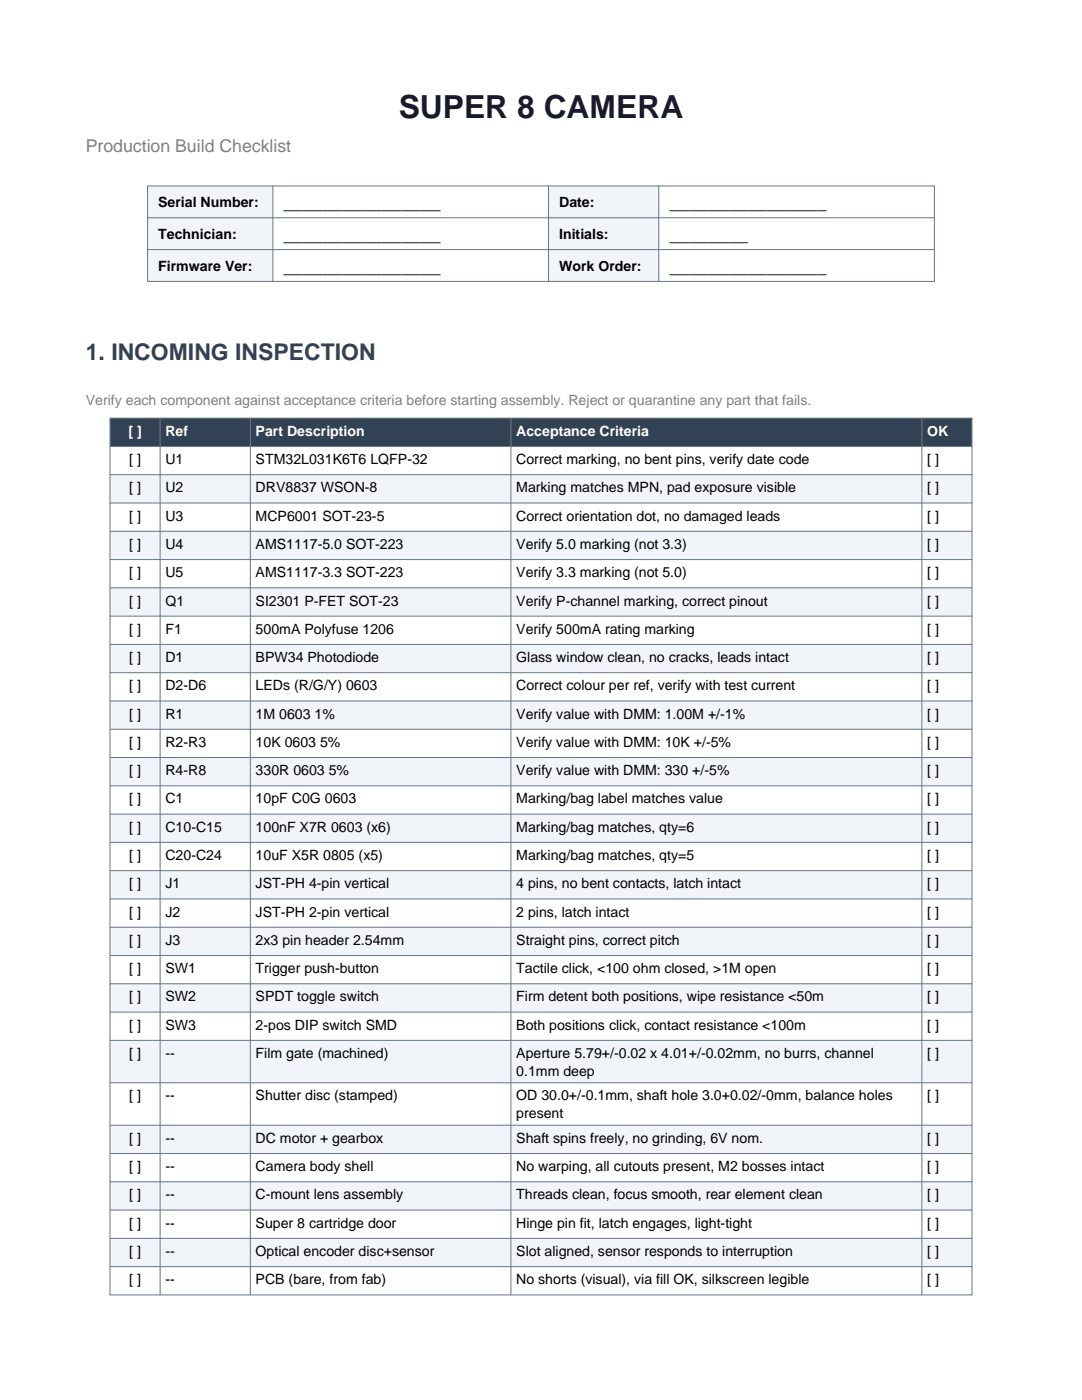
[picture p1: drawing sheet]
<svg xmlns="http://www.w3.org/2000/svg" width="216mm" height="279mm" viewBox="0 0 216 279" stroke-linecap="round" stroke-linejoin="round" font-family="sans-serif">
<defs><g id="words">
<text font-size="6.3" fill="#1a1a2e" x="79.5" y="23.5">SUPER 8 CAMERA</text>
<text font-size="4.6" fill="#334155" x="17.1" y="71.7">1. INCOMING INSPECTION</text>
<text font-size="3.5" fill="#808080" x="17.1" y="30.4">Production Build Checklist</text>
<g font-size="3.5">
<text x="56.6" y="41.7">________________</text>
<text x="133.6" y="41.7">________________</text>
<text x="56.6" y="48">________________</text>
<text x="133.6" y="48">________</text>
<text x="56.6" y="54.4">________________</text>
<text x="133.6" y="54.4">________________</text>
</g>
<g font-size="2.8">
<text x="31.6" y="41.3">Serial Number:</text>
<text x="111.6" y="41.3">Date:</text>
<text x="31.6" y="47.7">Technician:</text>
<text x="111.6" y="47.7">Initials:</text>
<text x="31.6" y="54">Firmware Ver:</text>
<text x="111.6" y="54">Work Order:</text>
<text x="25.8" y="92.6">[ ]</text>
<text x="33" y="92.6">U1</text>
<text x="51" y="92.6">STM32L031K6T6 LQFP-32</text>
<text x="103" y="92.6">Correct marking, no bent pins, verify date code</text>
<text x="185" y="92.6">[ ]</text>
<text x="25.8" y="98.3">[ ]</text>
<text x="33" y="98.3">U2</text>
<text x="51" y="98.3">DRV8837 WSON-8</text>
<text x="103" y="98.3">Marking matches MPN, pad exposure visible</text>
<text x="185" y="98.3">[ ]</text>
<text x="25.8" y="103.9">[ ]</text>
<text x="33" y="103.9">U3</text>
<text x="51" y="103.9">MCP6001 SOT-23-5</text>
<text x="103" y="103.9">Correct orientation dot, no damaged leads</text>
<text x="185" y="103.9">[ ]</text>
<text x="25.8" y="109.6">[ ]</text>
<text x="33" y="109.6">U4</text>
<text x="51" y="109.6">AMS1117-5.0 SOT-223</text>
<text x="103" y="109.6">Verify 5.0 marking (not 3.3)</text>
<text x="185" y="109.6">[ ]</text>
<text x="25.8" y="115.2">[ ]</text>
<text x="33" y="115.2">U5</text>
<text x="51" y="115.2">AMS1117-3.3 SOT-223</text>
<text x="103" y="115.2">Verify 3.3 marking (not 5.0)</text>
<text x="185" y="115.2">[ ]</text>
<text x="25.8" y="120.8">[ ]</text>
<text x="33" y="120.8">Q1</text>
<text x="51" y="120.8">SI2301 P-FET SOT-23</text>
<text x="103" y="120.8">Verify P-channel marking, correct pinout</text>
<text x="185" y="120.8">[ ]</text>
<text x="25.8" y="126.5">[ ]</text>
<text x="33" y="126.5">F1</text>
<text x="51" y="126.5">500mA Polyfuse 1206</text>
<text x="103" y="126.5">Verify 500mA rating marking</text>
<text x="185" y="126.5">[ ]</text>
<text x="25.8" y="132.1">[ ]</text>
<text x="25.8" y="137.8">[ ]</text>
<text x="33" y="132.1">D1</text>
<text x="33" y="137.8">D2-D6</text>
<text x="51" y="132.1">BPW34 Photodiode</text>
<text x="51" y="137.8">LEDs (R/G/Y) 0603</text>
<text x="103" y="132.1">Glass window clean, no cracks, leads intact</text>
<text x="103" y="137.8">Correct colour per ref, verify with test current</text>
<text x="185" y="132.1">[ ]</text>
<text x="185" y="137.8">[ ]</text>
<text x="25.8" y="143.4">[ ]</text>
<text x="33" y="143.4">R1</text>
<text x="51" y="143.4">1M 0603 1%</text>
<text x="103" y="143.4">Verify value with DMM: 1.00M +/-1%</text>
<text x="185" y="143.4">[ ]</text>
<text x="25.8" y="149.1">[ ]</text>
<text x="33" y="149.1">R2-R3</text>
<text x="51" y="149.1">10K 0603 5%</text>
<text x="103" y="149.1">Verify value with DMM: 10K +/-5%</text>
<text x="185" y="149.1">[ ]</text>
<text x="25.8" y="154.7">[ ]</text>
<text x="33" y="154.7">R4-R8</text>
<text x="51" y="154.7">330R 0603 5%</text>
<text x="103" y="154.7">Verify value with DMM: 330 +/-5%</text>
<text x="185" y="154.7">[ ]</text>
<text x="25.8" y="160.4">[ ]</text>
<text x="33" y="160.4">C1</text>
<text x="51" y="160.4">10pF C0G 0603</text>
<text x="103" y="160.4">Marking/bag label matches value</text>
<text x="185" y="160.4">[ ]</text>
<text x="25.8" y="166">[ ]</text>
<text x="33" y="166">C10-C15</text>
<text x="51" y="166">100nF X7R 0603 (x6)</text>
<text x="103" y="166">Marking/bag matches, qty=6</text>
<text x="185" y="166">[ ]</text>
<text x="25.8" y="171.6">[ ]</text>
<text x="33" y="171.6">C20-C24</text>
<text x="51" y="171.6">10uF X5R 0805 (x5)</text>
<text x="103" y="171.6">Marking/bag matches, qty=5</text>
<text x="185" y="171.6">[ ]</text>
<text x="25.8" y="177.3">[ ]</text>
<text x="33" y="177.3">J1</text>
<text x="51" y="177.3">JST-PH 4-pin vertical</text>
<text x="103" y="177.3">4 pins, no bent contacts, latch intact</text>
<text x="185" y="177.3">[ ]</text>
<text x="25.8" y="182.9">[ ]</text>
<text x="33" y="182.9">J2</text>
<text x="51" y="182.9">JST-PH 2-pin vertical</text>
<text x="103" y="182.9">2 pins, latch intact</text>
<text x="185" y="182.9">[ ]</text>
<text x="25.8" y="188.6">[ ]</text>
<text x="33" y="188.6">J3</text>
<text x="51" y="188.6">2x3 pin header 2.54mm</text>
<text x="103" y="188.6">Straight pins, correct pitch</text>
<text x="185" y="188.6">[ ]</text>
<text x="25.8" y="194.2">[ ]</text>
<text x="33" y="194.2">SW1</text>
<text x="51" y="194.2">Trigger push-button</text>
<text x="103" y="194.2">Tactile click, &lt;100 ohm closed, &gt;1M open</text>
<text x="185" y="194.2">[ ]</text>
<text x="25.8" y="199.9">[ ]</text>
<text x="33" y="199.9">SW2</text>
<text x="51" y="199.9">SPDT toggle switch</text>
<text x="103" y="199.9">Firm detent both positions, wipe resistance &lt;50m</text>
<text x="185" y="199.9">[ ]</text>
<text x="25.8" y="205.5">[ ]</text>
<text x="33" y="205.5">SW3</text>
<text x="51" y="205.5">2-pos DIP switch SMD</text>
<text x="103" y="205.5">Both positions click, contact resistance &lt;100m</text>
<text x="185" y="205.5">[ ]</text>
<text x="25.8" y="211.2">[ ]</text>
<text x="33" y="211.2">--</text>
<text x="51" y="211.2">Film gate (machined)</text>
<text x="103" y="211.2">Aperture 5.79+/-0.02 x 4.01+/-0.02mm, no burrs, channel</text>
<text x="103" y="214.7">0.1mm deep</text>
<text x="185" y="211.2">[ ]</text>
<text x="25.8" y="219.6">[ ]</text>
<text x="33" y="219.6">--</text>
<text x="51" y="219.6">Shutter disc (stamped)</text>
<text x="103" y="219.6">OD 30.0+/-0.1mm, shaft hole 3.0+0.02/-0mm, balance holes</text>
<text x="185" y="219.6">[ ]</text>
<text x="103" y="223.1">present</text>
<text x="25.8" y="228.1">[ ]</text>
<text x="25.8" y="233.7">[ ]</text>
<text x="33" y="228.1">--</text>
<text x="33" y="233.7">--</text>
<text x="51" y="228.1">DC motor + gearbox</text>
<text x="51" y="233.7">Camera body shell</text>
<text x="103" y="228.1">Shaft spins freely, no grinding, 6V nom.</text>
<text x="103" y="233.7">No warping, all cutouts present, M2 bosses intact</text>
<text x="185" y="228.1">[ ]</text>
<text x="185" y="233.7">[ ]</text>
<text x="25.8" y="239.4">[ ]</text>
<text x="33" y="239.4">--</text>
<text x="51" y="239.4">C-mount lens assembly</text>
<text x="103" y="239.4">Threads clean, focus smooth, rear element clean</text>
<text x="185" y="239.4">[ ]</text>
<text x="25.8" y="245">[ ]</text>
<text x="33" y="245">--</text>
<text x="51" y="245">Super 8 cartridge door</text>
<text x="103" y="245">Hinge pin fit, latch engages, light-tight</text>
<text x="185" y="245">[ ]</text>
<text x="25.8" y="250.7">[ ]</text>
<text x="33" y="250.7">--</text>
<text x="51" y="250.7">Optical encoder disc+sensor</text>
<text x="103" y="250.7">Slot aligned, sensor responds to interruption</text>
<text x="185" y="250.7">[ ]</text>
<text x="25.8" y="256.3">[ ]</text>
<text x="33" y="256.3">--</text>
<text x="51" y="256.3">PCB (bare, from fab)</text>
<text x="103" y="256.3">No shorts (visual), via fill OK, silkscreen legible</text>
<text x="185" y="256.3">[ ]</text>
</g>
<text font-size="2.8" fill="#808080" x="17.1" y="80.7">Verify each component against acceptance criteria before starting assembly. Reject or quarantine any part that fails.</text>
<g font-size="2.8" fill="#fff">
<text x="25.6" y="87">[ ]</text>
<text x="33" y="87">Ref</text>
<text x="51" y="87">Part Description</text>
<text x="103" y="87">Acceptance Criteria</text>
<text x="185" y="87">OK</text>
</g>
</g></defs>
<g fill="#f1f5f9">
<path d="M29.4 37.1h25v19.1h-25z" fill-rule="evenodd"/>
<path d="M109.5 37.1h22v19.1h-22z" fill-rule="evenodd"/>
</g>
<path d="M29.4 37.1h157.1v19.1h-157.1zM54.4 37.1v19.1M109.5 37.1v19.1M131.5 37.1v19.1M29.4 43.5h157.1M29.4 49.8h157.1" fill="none" stroke="#64748b" stroke-width=".2"/>
<path d="M21.9 83.5h172.1v5.6h-172.1z" fill-rule="evenodd" fill="#334155"/>
<path d="M21.9 89.1h172.1v5.6h-172.1z" fill-rule="evenodd" fill="#fff"/>
<path d="M21.9 94.7h172.1v5.7h-172.1z" fill-rule="evenodd" fill="#f1f5f9"/>
<path d="M21.9 100.4h172.1v5.6h-172.1z" fill-rule="evenodd" fill="#fff"/>
<path d="M21.9 106h172.1v5.7h-172.1z" fill-rule="evenodd" fill="#f1f5f9"/>
<path d="M21.9 111.7h172.1v5.6h-172.1z" fill-rule="evenodd" fill="#fff"/>
<path d="M21.9 117.3h172.1v5.7h-172.1z" fill-rule="evenodd" fill="#f1f5f9"/>
<path d="M21.9 123h172.1v5.6h-172.1z" fill-rule="evenodd" fill="#fff"/>
<path d="M21.9 128.6h172.1v5.7h-172.1z" fill-rule="evenodd" fill="#f1f5f9"/>
<path d="M21.9 134.3h172.1v5.6h-172.1z" fill-rule="evenodd" fill="#fff"/>
<path d="M21.9 139.9h172.1v5.6h-172.1z" fill-rule="evenodd" fill="#f1f5f9"/>
<path d="M21.9 145.5h172.1v5.7h-172.1z" fill-rule="evenodd" fill="#fff"/>
<path d="M21.9 151.2h172.1v5.6h-172.1z" fill-rule="evenodd" fill="#f1f5f9"/>
<path d="M21.9 156.8h172.1v5.7h-172.1z" fill-rule="evenodd" fill="#fff"/>
<path d="M21.9 162.5h172.1v5.6h-172.1z" fill-rule="evenodd" fill="#f1f5f9"/>
<path d="M21.9 168.1h172.1v5.7h-172.1z" fill-rule="evenodd" fill="#fff"/>
<path d="M21.9 173.8h172.1v5.6h-172.1z" fill-rule="evenodd" fill="#f1f5f9"/>
<path d="M21.9 179.4h172.1v5.7h-172.1z" fill-rule="evenodd" fill="#fff"/>
<path d="M21.9 185.1h172.1v5.6h-172.1z" fill-rule="evenodd" fill="#f1f5f9"/>
<path d="M21.9 190.7h172.1v5.6h-172.1z" fill-rule="evenodd" fill="#fff"/>
<path d="M21.9 196.3h172.1v5.7h-172.1z" fill-rule="evenodd" fill="#f1f5f9"/>
<path d="M21.9 202h172.1v5.6h-172.1z" fill-rule="evenodd" fill="#fff"/>
<path d="M21.9 207.6h172.1v8.5h-172.1z" fill-rule="evenodd" fill="#f1f5f9"/>
<path d="M21.9 216.1h172.1v8.5h-172.1z" fill-rule="evenodd" fill="#fff"/>
<path d="M21.9 224.6h172.1v5.6h-172.1z" fill-rule="evenodd" fill="#f1f5f9"/>
<path d="M21.9 230.2h172.1v5.7h-172.1z" fill-rule="evenodd" fill="#fff"/>
<path d="M21.9 235.9h172.1v5.6h-172.1z" fill-rule="evenodd" fill="#f1f5f9"/>
<path d="M21.9 241.5h172.1v5.6h-172.1z" fill-rule="evenodd" fill="#fff"/>
<path d="M21.9 247.1h172.1v5.7h-172.1z" fill-rule="evenodd" fill="#f1f5f9"/>
<path d="M21.9 252.8h172.1v5.6h-172.1z" fill-rule="evenodd" fill="#fff"/>
<g fill="none" stroke="#64748b" stroke-width=".2">
<path d="M21.9 83.5h172.1v174.9h-172.1zM21.9 89.1h172.1M21.9 94.7h172.1M32 83.5v174.9M49.9 83.5v174.9M102 83.5v174.9M183.9 83.5v174.9M21.9 100.4h172.1M21.9 106h172.1M21.9 111.7h172.1M21.9 117.3h172.1M21.9 123h172.1"/>
<path d="M21.9 128.6h172.1M21.9 134.3h172.1M21.9 139.9h172.1M21.9 145.5h172.1M21.9 151.2h172.1M21.9 156.8h172.1M21.9 162.5h172.1M21.9 168.1h172.1M21.9 173.8h172.1M21.9 179.4h172.1M21.9 185.1h172.1M21.9 190.7h172.1"/>
<path d="M21.9 196.3h172.1M21.9 202h172.1M21.9 207.6h172.1M21.9 216.1h172.1M21.9 224.6h172.1M21.9 230.2h172.1M21.9 235.9h172.1M21.9 241.5h172.1M21.9 247.1h172.1M21.9 252.8h172.1"/>
</g>
<use href="#words"/>
</svg>
